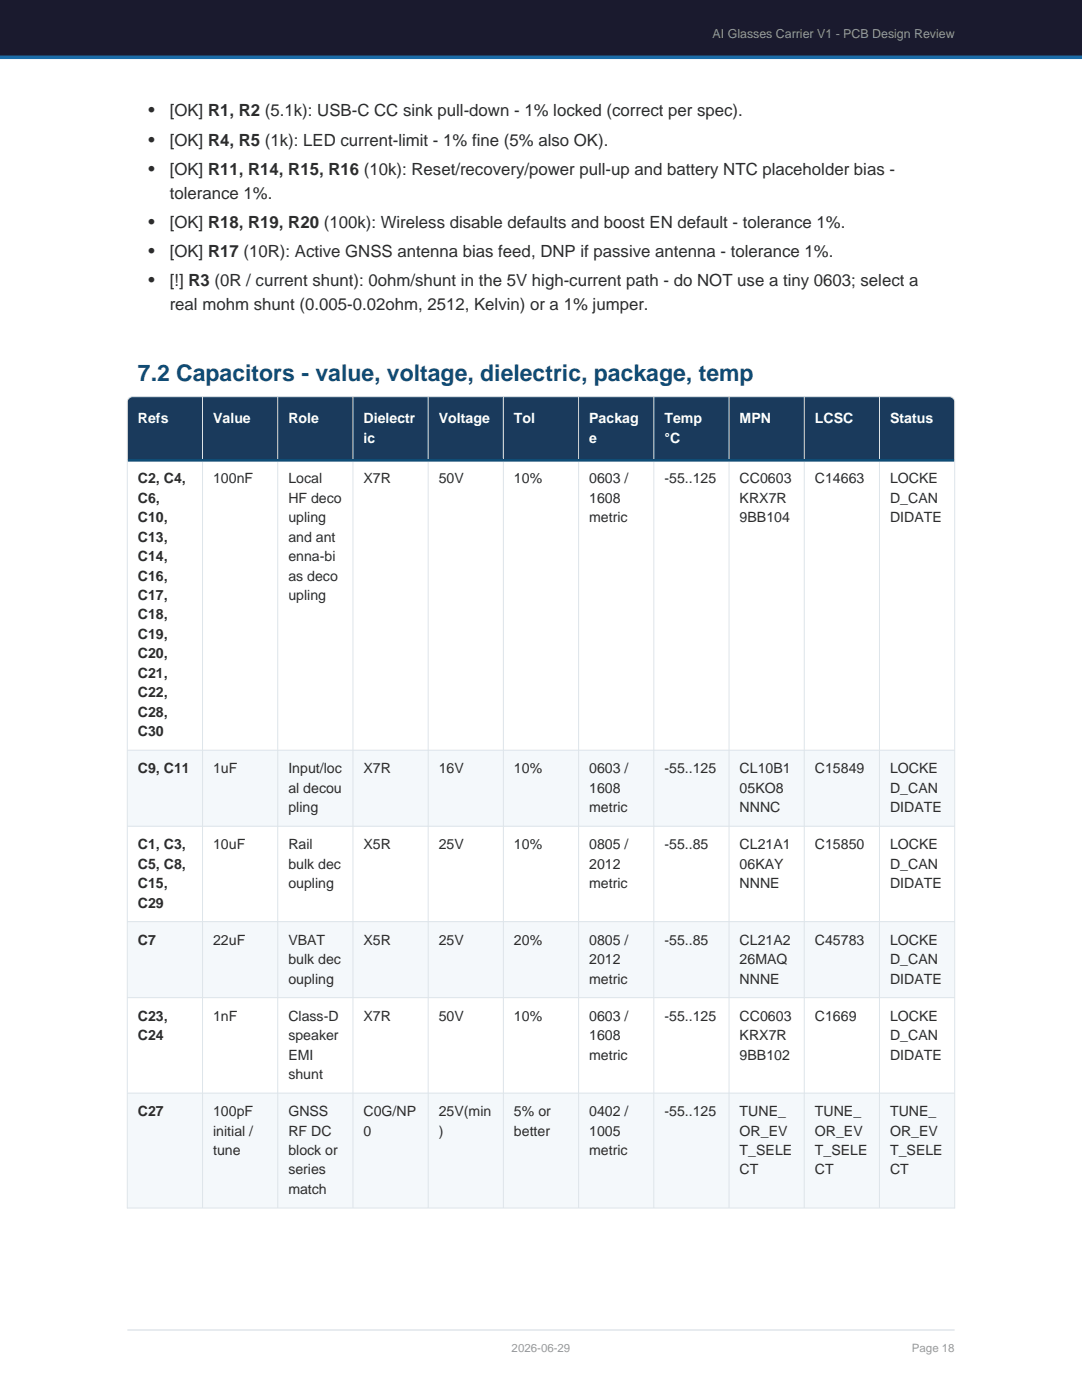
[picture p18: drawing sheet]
<svg xmlns="http://www.w3.org/2000/svg" width="216mm" height="279mm" viewBox="0 0 216 279" stroke-linecap="round" stroke-linejoin="round" font-family="sans-serif">
<defs><g id="words">
<text font-size="4.6" fill="#0f4c75" x="27.5" y="76">7.2 Capacitors - value, voltage, dielectric, package, temp</text>
<g font-size="3.5" fill="#2c2c2c">
<text x="29.6" y="23.2">•</text>
<text x="29.6" y="29.1">•</text>
<text x="29.6" y="34.9">•</text>
<text x="29.6" y="45.5">•</text>
<text x="29.6" y="51.3">•</text>
<text x="29.6" y="57.1">•</text>
</g>
<g font-size="3.4" fill="#2c2c2c">
<text x="33.9" y="23.2">[OK] R1, R2 (5.1k): USB-C CC sink pull-down - 1% locked (correct per spec).</text>
<text x="33.9" y="29.1">[OK] R4, R5 (1k): LED current-limit - 1% fine (5% also OK).</text>
<text x="33.9" y="34.9">[OK] R11, R14, R15, R16 (10k): Reset/recovery/power pull-up and battery NTC placeholder bias -</text>
<text x="33.9" y="39.7">tolerance 1%.</text>
<text x="33.9" y="45.5">[OK] R18, R19, R20 (100k): Wireless disable defaults and boost EN default - tolerance 1%.</text>
<text x="33.9" y="51.3">[OK] R17 (10R): Active GNSS antenna bias feed, DNP if passive antenna - tolerance 1%.</text>
<text x="33.9" y="57.1">[!] R3 (0R / current shunt): 0ohm/shunt in the 5V high-current path - do NOT use a tiny 0603; select a</text>
<text x="33.9" y="61.9">real mohm shunt (0.005-0.02ohm, 2512, Kelvin) or a 1% jumper.</text>
</g>
<g font-size="2.8" fill="#fff">
<text x="27.5" y="84.5">Refs</text>
<text x="42.5" y="84.5">Value</text>
<text x="57.5" y="84.5">Role</text>
<text x="72.5" y="84.5">Dielectr</text>
<text x="72.5" y="88.3">ic</text>
<text x="87.6" y="84.5">Voltage</text>
<text x="102.6" y="84.5">Tol</text>
<text x="117.6" y="84.5">Packag</text>
<text x="117.6" y="88.3">e</text>
<text x="132.6" y="84.5">Temp</text>
<text x="132.6" y="88.3">°C</text>
<text x="147.6" y="84.5">MPN</text>
<text x="162.6" y="84.5">LCSC</text>
<text x="177.6" y="84.5">Status</text>
</g>
<g font-size="2.8" fill="#2c2c2c">
<text x="27.5" y="96.4">C2, C4,</text>
<text x="27.5" y="100.3">C6,</text>
<text x="42.5" y="96.4">100nF</text>
<text x="57.5" y="96.4">Local</text>
<text x="57.5" y="100.3">HF deco</text>
<text x="72.5" y="96.4">X7R</text>
<text x="87.6" y="96.4">50V</text>
<text x="102.6" y="96.4">10%</text>
<text x="117.6" y="96.4">0603 /</text>
<text x="117.6" y="100.3">1608</text>
<text x="132.6" y="96.4">-55..125</text>
<text x="147.6" y="96.4">CC0603</text>
<text x="147.6" y="100.3">KRX7R</text>
<text x="162.6" y="96.4">C14663</text>
<text x="177.6" y="96.4">LOCKE</text>
<text x="177.6" y="100.3">D_CAN</text>
<text x="27.5" y="104.2">C10,</text>
<text x="57.5" y="104.2">upling</text>
<text x="117.6" y="104.2">metric</text>
<text x="147.6" y="104.2">9BB104</text>
<text x="177.6" y="104.2">DIDATE</text>
<text x="27.5" y="108.1">C13,</text>
<text x="27.5" y="112">C14,</text>
<text x="57.5" y="108.1">and ant</text>
<text x="57.5" y="112">enna-bi</text>
<text x="27.5" y="115.9">C16,</text>
<text x="27.5" y="119.7">C17,</text>
<text x="57.5" y="115.9">as deco</text>
<text x="57.5" y="119.7">upling</text>
<text x="27.5" y="123.6">C18,</text>
<text x="27.5" y="127.5">C19,</text>
<text x="27.5" y="131.4">C20,</text>
<text x="27.5" y="135.3">C21,</text>
<text x="27.5" y="139.1">C22,</text>
<text x="27.5" y="143">C28,</text>
<text x="27.5" y="146.9">C30</text>
<text x="27.5" y="154.3">C9, C11</text>
<text x="42.5" y="154.3">1uF</text>
<text x="57.5" y="154.3">Input/loc</text>
<text x="72.5" y="154.3">X7R</text>
<text x="87.6" y="154.3">16V</text>
<text x="102.6" y="154.3">10%</text>
<text x="117.6" y="154.3">0603 /</text>
<text x="132.6" y="154.3">-55..125</text>
<text x="147.6" y="154.3">CL10B1</text>
<text x="162.6" y="154.3">C15849</text>
<text x="177.6" y="154.3">LOCKE</text>
<text x="57.5" y="158.2">al decou</text>
<text x="117.6" y="158.2">1608</text>
<text x="147.6" y="158.2">05KO8</text>
<text x="177.6" y="158.2">D_CAN</text>
<text x="57.5" y="162.1">pling</text>
<text x="117.6" y="162.1">metric</text>
<text x="147.6" y="162.1">NNNC</text>
<text x="177.6" y="162.1">DIDATE</text>
<text x="27.5" y="169.5">C1, C3,</text>
<text x="27.5" y="173.4">C5, C8,</text>
<text x="42.5" y="169.5">10uF</text>
<text x="57.5" y="169.5">Rail</text>
<text x="57.5" y="173.4">bulk dec</text>
<text x="72.5" y="169.5">X5R</text>
<text x="87.6" y="169.5">25V</text>
<text x="102.6" y="169.5">10%</text>
<text x="117.6" y="169.5">0805 /</text>
<text x="117.6" y="173.4">2012</text>
<text x="132.6" y="169.5">-55..85</text>
<text x="147.6" y="169.5">CL21A1</text>
<text x="147.6" y="173.4">06KAY</text>
<text x="162.6" y="169.5">C15850</text>
<text x="177.6" y="169.5">LOCKE</text>
<text x="177.6" y="173.4">D_CAN</text>
<text x="27.5" y="177.2">C15,</text>
<text x="57.5" y="177.2">oupling</text>
<text x="117.6" y="177.2">metric</text>
<text x="147.6" y="177.2">NNNE</text>
<text x="177.6" y="177.2">DIDATE</text>
<text x="27.5" y="181.1">C29</text>
<text x="27.5" y="188.5">C7</text>
<text x="42.5" y="188.5">22uF</text>
<text x="57.5" y="188.5">VBAT</text>
<text x="72.5" y="188.5">X5R</text>
<text x="87.6" y="188.5">25V</text>
<text x="102.6" y="188.5">20%</text>
<text x="117.6" y="188.5">0805 /</text>
<text x="132.6" y="188.5">-55..85</text>
<text x="147.6" y="188.5">CL21A2</text>
<text x="162.6" y="188.5">C45783</text>
<text x="177.6" y="188.5">LOCKE</text>
<text x="57.5" y="192.4">bulk dec</text>
<text x="57.5" y="196.3">oupling</text>
<text x="117.6" y="192.4">2012</text>
<text x="117.6" y="196.3">metric</text>
<text x="147.6" y="192.4">26MAQ</text>
<text x="147.6" y="196.3">NNNE</text>
<text x="177.6" y="192.4">D_CAN</text>
<text x="177.6" y="196.3">DIDATE</text>
<text x="27.5" y="203.7">C23,</text>
<text x="42.5" y="203.7">1nF</text>
<text x="57.5" y="203.7">Class-D</text>
<text x="72.5" y="203.7">X7R</text>
<text x="87.6" y="203.7">50V</text>
<text x="102.6" y="203.7">10%</text>
<text x="117.6" y="203.7">0603 /</text>
<text x="132.6" y="203.7">-55..125</text>
<text x="147.6" y="203.7">CC0603</text>
<text x="162.6" y="203.7">C1669</text>
<text x="177.6" y="203.7">LOCKE</text>
<text x="27.5" y="207.6">C24</text>
<text x="57.5" y="207.6">speaker</text>
<text x="117.6" y="207.6">1608</text>
<text x="147.6" y="207.6">KRX7R</text>
<text x="177.6" y="207.6">D_CAN</text>
<text x="57.5" y="211.5">EMI</text>
<text x="57.5" y="215.3">shunt</text>
<text x="117.6" y="211.5">metric</text>
<text x="147.6" y="211.5">9BB102</text>
<text x="177.6" y="211.5">DIDATE</text>
<text x="27.5" y="222.7">C27</text>
<text x="42.5" y="222.7">100pF</text>
<text x="42.5" y="226.6">initial /</text>
<text x="57.5" y="222.7">GNSS</text>
<text x="57.5" y="226.6">RF DC</text>
<text x="72.5" y="222.7">C0G/NP</text>
<text x="72.5" y="226.6">0</text>
<text x="87.6" y="222.7">25V(min</text>
<text x="87.6" y="226.6">)</text>
<text x="102.6" y="222.7">5% or</text>
<text x="102.6" y="226.6">better</text>
<text x="117.6" y="222.7">0402 /</text>
<text x="117.6" y="226.6">1005</text>
<text x="132.6" y="222.7">-55..125</text>
<text x="147.6" y="222.7">TUNE_</text>
<text x="147.6" y="226.6">OR_EV</text>
<text x="162.6" y="222.7">TUNE_</text>
<text x="162.6" y="226.6">OR_EV</text>
<text x="177.6" y="222.7">TUNE_</text>
<text x="177.6" y="226.6">OR_EV</text>
<text x="42.5" y="230.5">tune</text>
<text x="57.5" y="230.5">block or</text>
<text x="117.6" y="230.5">metric</text>
<text x="147.6" y="230.5">T_SELE</text>
<text x="162.6" y="230.5">T_SELE</text>
<text x="177.6" y="230.5">T_SELE</text>
<text x="57.5" y="234.4">series</text>
<text x="57.5" y="238.3">match</text>
<text x="147.6" y="234.4">CT</text>
<text x="162.6" y="234.4">CT</text>
<text x="177.6" y="234.4">CT</text>
</g>
<text font-size="2.5" fill="#89a" x="142.2" y="7.6">AI Glasses Carrier V1 - PCB Design Review</text>
<g font-size="2.3" fill="#999">
<text x="102.1" y="269.7">2026-06-29</text>
<text x="182" y="269.7">Page 18</text>
</g>
</g></defs>
<path d="M0 0h215.9v11.4h-215.9z" fill-rule="evenodd" fill="#1a1a2e"/>
<path d="M0 11.4h215.9" fill="none" stroke="#1b6ca8" stroke-width=".71" stroke-linecap="butt"/>
<path d="M25.4 265.4h165.1" fill="none" stroke="#d0d8e0" stroke-width=".2"/>
<path d="M25.4 79.2h165.1v12.7h-165.1z" fill-rule="evenodd" fill="#1a3a5c"/>
<g fill="#f4f8fb">
<path d="M25.4 149.7h165.1v15.2h-165.1z" fill-rule="evenodd"/>
<path d="M25.4 183.9h165.1v15.2h-165.1z" fill-rule="evenodd"/>
<path d="M25.4 218.2h165.1v22.9h-165.1z" fill-rule="evenodd"/>
</g>
<g fill="none" stroke="#dde4ea" stroke-width=".2">
<path d="M25.7 79.5l.8-.3h162.9l.8 .3 .3 .7v160.9h-165.1v-160.9zM40.4 79.2v161.9M55.4 79.2v161.9M70.4 79.2v161.9M85.4 79.2v161.9M100.4 79.2v161.9M115.5 79.2v161.9M130.5 79.2v161.9M145.5 79.2v161.9M160.5 79.2v161.9M175.5 79.2v161.9M25.4 91.9h165.1"/>
<path d="M25.4 149.7h165.1M25.4 164.9h165.1M25.4 183.9h165.1M25.4 199.1h165.1M25.4 218.2h165.1"/>
</g>
<path d="M25.4 91.9h165.1" fill="none" stroke="#0f4c75" stroke-width=".53"/>
<use href="#words"/>
</svg>
